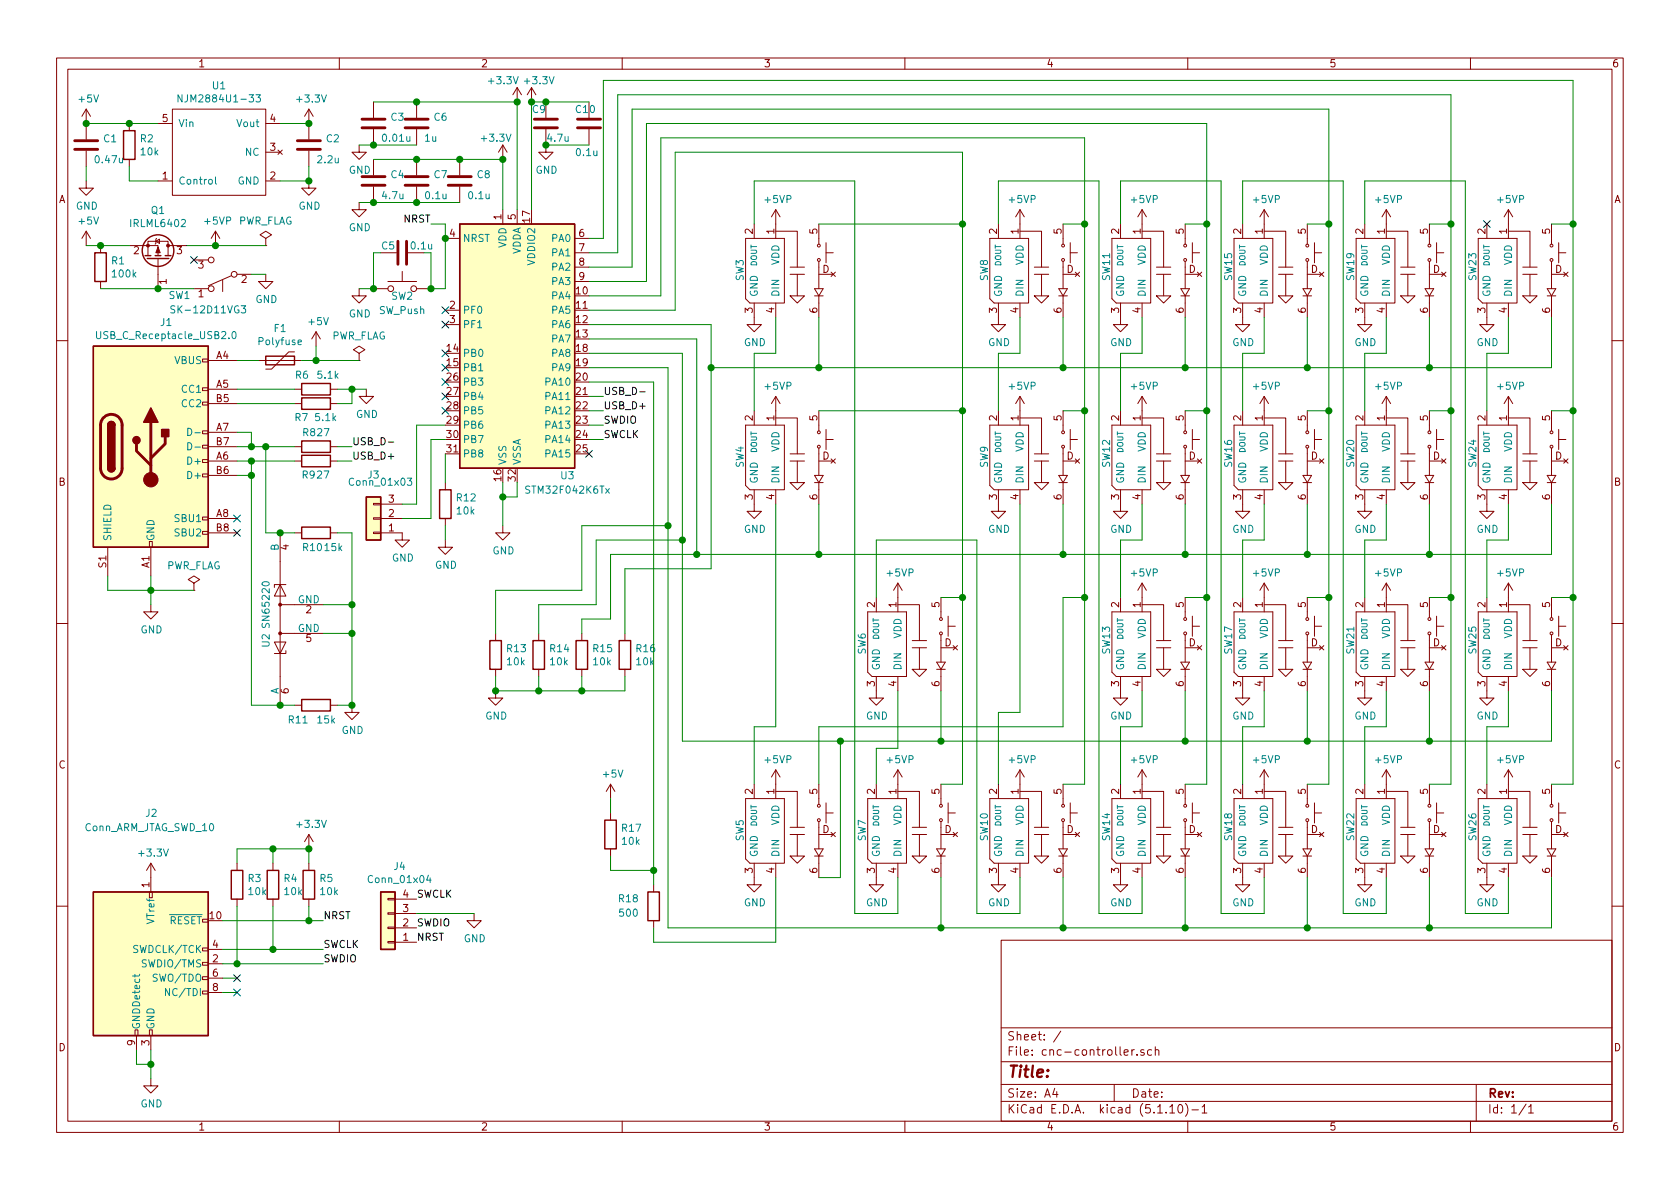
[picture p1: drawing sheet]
<svg xmlns="http://www.w3.org/2000/svg" width="297mm" height="210mm" viewBox="0 0 297 210" stroke-linecap="round" stroke-linejoin="round" font-family="sans-serif">
<defs><g id="words">
<text font-size="2.8" fill="#840000" x="178" y="190.5">Title:</text>
<g font-size="2.1" fill="#840000">
<text x="178" y="184">Sheet: /</text>
<text x="178" y="186.7">File: cnc-controller.sch</text>
<text x="178" y="196.9">KiCad E.D.A. kicad (5.1.10)-1</text>
<text x="178" y="194.1">Size: A4</text>
<text x="200" y="194.1">Date:</text>
<text x="263" y="194.1">Rev:</text>
<text x="263" y="196.9">Id: 1/1</text>
</g>
<g font-size="1.8" fill="#840000">
<text x="35" y="11.9">1</text>
<text x="85" y="11.9">2</text>
<text x="135" y="11.9">3</text>
<text x="185" y="11.9">4</text>
<text x="235" y="11.9">5</text>
<text x="285" y="11.9">6</text>
<text x="28.7" y="21.6">5</text>
<text x="47.8" y="21.6">4</text>
<text x="47.8" y="26.7">3</text>
<text x="10.4" y="35.9">A</text>
<text x="28.7" y="31.7">1</text>
<text x="47.8" y="31.7">2</text>
<text x="285.4" y="35.9">A</text>
<text x="79.5" y="41.9">4</text>
<text x="88.6" y="38.8" transform="rotate(-90 88.6 38.8)">1</text>
<text x="91.2" y="38.8" transform="rotate(-90 91.2 38.8)">5</text>
<text x="93.7" y="39.3" transform="rotate(-90 93.7 39.3)">17</text>
<text x="102.4" y="41.9">6</text>
<text x="133.1" y="41.4" transform="rotate(-90 133.1 41.4)">2</text>
<text x="136.9" y="41.4" transform="rotate(-90 136.9 41.4)">1</text>
<text x="144.5" y="41.4" transform="rotate(-90 144.5 41.4)">5</text>
<text x="176.3" y="41.4" transform="rotate(-90 176.3 41.4)">2</text>
<text x="180.1" y="41.4" transform="rotate(-90 180.1 41.4)">1</text>
<text x="187.7" y="41.4" transform="rotate(-90 187.7 41.4)">5</text>
<text x="197.9" y="41.4" transform="rotate(-90 197.9 41.4)">2</text>
<text x="201.7" y="41.4" transform="rotate(-90 201.7 41.4)">1</text>
<text x="209.3" y="41.4" transform="rotate(-90 209.3 41.4)">5</text>
<text x="219.5" y="41.4" transform="rotate(-90 219.5 41.4)">2</text>
<text x="223.3" y="41.4" transform="rotate(-90 223.3 41.4)">1</text>
<text x="230.9" y="41.4" transform="rotate(-90 230.9 41.4)">5</text>
<text x="241" y="41.4" transform="rotate(-90 241 41.4)">2</text>
<text x="244.9" y="41.4" transform="rotate(-90 244.9 41.4)">1</text>
<text x="252.5" y="41.4" transform="rotate(-90 252.5 41.4)">5</text>
<text x="262.6" y="41.4" transform="rotate(-90 262.6 41.4)">2</text>
<text x="266.4" y="41.4" transform="rotate(-90 266.4 41.4)">1</text>
<text x="274.1" y="41.4" transform="rotate(-90 274.1 41.4)">5</text>
<text x="23.6" y="45">2</text>
<text x="31.3" y="45">3</text>
<text x="35.1" y="47.5">3</text>
<text x="102.4" y="44.4">7</text>
<text x="102.4" y="47">8</text>
<text x="29.5" y="50.3" transform="rotate(-90 29.5 50.3)">1</text>
<text x="35.1" y="52.6">1</text>
<text x="42.7" y="50">2</text>
<text x="101.9" y="52.1">10</text>
<text x="102.4" y="49.5">9</text>
<text x="145.4" y="48.3">D</text>
<text x="188.6" y="48.3">D</text>
<text x="210.2" y="48.3">D</text>
<text x="231.8" y="48.3">D</text>
<text x="253.4" y="48.3">D</text>
<text x="275" y="48.3">D</text>
<text x="79.5" y="54.6">2</text>
<text x="79.5" y="57.1">3</text>
<text x="101.9" y="54.6">11</text>
<text x="101.9" y="57.1">12</text>
<text x="101.9" y="59.7">13</text>
<text x="133.1" y="55.3" transform="rotate(-90 133.1 55.3)">3</text>
<text x="136.9" y="55.3" transform="rotate(-90 136.9 55.3)">4</text>
<text x="144.5" y="55.3" transform="rotate(-90 144.5 55.3)">6</text>
<text x="176.3" y="55.3" transform="rotate(-90 176.3 55.3)">3</text>
<text x="180.1" y="55.3" transform="rotate(-90 180.1 55.3)">4</text>
<text x="187.7" y="55.3" transform="rotate(-90 187.7 55.3)">6</text>
<text x="197.9" y="55.3" transform="rotate(-90 197.9 55.3)">3</text>
<text x="201.7" y="55.3" transform="rotate(-90 201.7 55.3)">4</text>
<text x="209.3" y="55.3" transform="rotate(-90 209.3 55.3)">6</text>
<text x="219.5" y="55.3" transform="rotate(-90 219.5 55.3)">3</text>
<text x="223.3" y="55.3" transform="rotate(-90 223.3 55.3)">4</text>
<text x="230.9" y="55.3" transform="rotate(-90 230.9 55.3)">6</text>
<text x="241" y="55.3" transform="rotate(-90 241 55.3)">3</text>
<text x="244.9" y="55.3" transform="rotate(-90 244.9 55.3)">4</text>
<text x="252.5" y="55.3" transform="rotate(-90 252.5 55.3)">6</text>
<text x="262.6" y="55.3" transform="rotate(-90 262.6 55.3)">3</text>
<text x="266.4" y="55.3" transform="rotate(-90 266.4 55.3)">4</text>
<text x="274.1" y="55.3" transform="rotate(-90 274.1 55.3)">6</text>
<text x="38.3" y="63.5">A4</text>
<text x="79" y="62.2">14</text>
<text x="79" y="64.8">15</text>
<text x="101.9" y="62.2">18</text>
<text x="101.9" y="64.8">19</text>
<text x="38.3" y="68.6">A5</text>
<text x="38.3" y="71.1">B5</text>
<text x="79" y="67.3">26</text>
<text x="79" y="69.8">27</text>
<text x="101.9" y="67.3">20</text>
<text x="101.9" y="69.8">21</text>
<text x="38.3" y="76.2">A7</text>
<text x="79" y="72.4">28</text>
<text x="79" y="74.9">29</text>
<text x="79" y="77.5">30</text>
<text x="101.9" y="72.4">22</text>
<text x="101.9" y="74.9">23</text>
<text x="101.9" y="77.5">24</text>
<text x="133.1" y="74.4" transform="rotate(-90 133.1 74.4)">2</text>
<text x="136.9" y="74.4" transform="rotate(-90 136.9 74.4)">1</text>
<text x="144.5" y="74.4" transform="rotate(-90 144.5 74.4)">5</text>
<text x="176.3" y="74.4" transform="rotate(-90 176.3 74.4)">2</text>
<text x="180.1" y="74.4" transform="rotate(-90 180.1 74.4)">1</text>
<text x="187.7" y="74.4" transform="rotate(-90 187.7 74.4)">5</text>
<text x="197.9" y="74.4" transform="rotate(-90 197.9 74.4)">2</text>
<text x="201.7" y="74.4" transform="rotate(-90 201.7 74.4)">1</text>
<text x="209.3" y="74.4" transform="rotate(-90 209.3 74.4)">5</text>
<text x="219.5" y="74.4" transform="rotate(-90 219.5 74.4)">2</text>
<text x="223.3" y="74.4" transform="rotate(-90 223.3 74.4)">1</text>
<text x="230.9" y="74.4" transform="rotate(-90 230.9 74.4)">5</text>
<text x="241" y="74.4" transform="rotate(-90 241 74.4)">2</text>
<text x="244.9" y="74.4" transform="rotate(-90 244.9 74.4)">1</text>
<text x="252.5" y="74.4" transform="rotate(-90 252.5 74.4)">5</text>
<text x="262.6" y="74.4" transform="rotate(-90 262.6 74.4)">2</text>
<text x="266.4" y="74.4" transform="rotate(-90 266.4 74.4)">1</text>
<text x="274.1" y="74.4" transform="rotate(-90 274.1 74.4)">5</text>
<text x="38.3" y="81.3">A6</text>
<text x="38.3" y="83.8">B6</text>
<text x="38.3" y="78.7">B7</text>
<text x="79" y="80">31</text>
<text x="101.9" y="80">25</text>
<text x="145.4" y="81.3">D</text>
<text x="188.6" y="81.3">D</text>
<text x="210.2" y="81.3">D</text>
<text x="231.8" y="81.3">D</text>
<text x="253.4" y="81.3">D</text>
<text x="275" y="81.3">D</text>
<text x="10.4" y="85.9">B</text>
<text x="68.7" y="88.9">3</text>
<text x="88.6" y="85" transform="rotate(-90 88.6 85)">16</text>
<text x="91.2" y="85" transform="rotate(-90 91.2 85)">32</text>
<text x="133.1" y="88.4" transform="rotate(-90 133.1 88.4)">3</text>
<text x="136.9" y="88.4" transform="rotate(-90 136.9 88.4)">4</text>
<text x="144.5" y="88.4" transform="rotate(-90 144.5 88.4)">6</text>
<text x="176.3" y="88.4" transform="rotate(-90 176.3 88.4)">3</text>
<text x="180.1" y="88.4" transform="rotate(-90 180.1 88.4)">4</text>
<text x="187.7" y="88.4" transform="rotate(-90 187.7 88.4)">6</text>
<text x="197.9" y="88.4" transform="rotate(-90 197.9 88.4)">3</text>
<text x="201.7" y="88.4" transform="rotate(-90 201.7 88.4)">4</text>
<text x="209.3" y="88.4" transform="rotate(-90 209.3 88.4)">6</text>
<text x="219.5" y="88.4" transform="rotate(-90 219.5 88.4)">3</text>
<text x="223.3" y="88.4" transform="rotate(-90 223.3 88.4)">4</text>
<text x="230.9" y="88.4" transform="rotate(-90 230.9 88.4)">6</text>
<text x="241" y="88.4" transform="rotate(-90 241 88.4)">3</text>
<text x="244.9" y="88.4" transform="rotate(-90 244.9 88.4)">4</text>
<text x="252.5" y="88.4" transform="rotate(-90 252.5 88.4)">6</text>
<text x="262.6" y="88.4" transform="rotate(-90 262.6 88.4)">3</text>
<text x="266.4" y="88.4" transform="rotate(-90 266.4 88.4)">4</text>
<text x="274.1" y="88.4" transform="rotate(-90 274.1 88.4)">6</text>
<text x="285.4" y="85.9">B</text>
<text x="38.3" y="91.4">A8</text>
<text x="38.3" y="94">B8</text>
<text x="68.7" y="94">1</text>
<text x="68.7" y="91.4">2</text>
<text x="18.8" y="100.4" transform="rotate(-90 18.8 100.4)">S1</text>
<text x="26.4" y="100.4" transform="rotate(-90 26.4 100.4)">A1</text>
<text x="51.1" y="97.3" transform="rotate(-90 51.1 97.3)">4</text>
<text x="154.7" y="107.4" transform="rotate(-90 154.7 107.4)">2</text>
<text x="158.5" y="107.4" transform="rotate(-90 158.5 107.4)">1</text>
<text x="166.1" y="107.4" transform="rotate(-90 166.1 107.4)">5</text>
<text x="197.9" y="107.4" transform="rotate(-90 197.9 107.4)">2</text>
<text x="201.7" y="107.4" transform="rotate(-90 201.7 107.4)">1</text>
<text x="209.3" y="107.4" transform="rotate(-90 209.3 107.4)">5</text>
<text x="219.5" y="107.4" transform="rotate(-90 219.5 107.4)">2</text>
<text x="223.3" y="107.4" transform="rotate(-90 223.3 107.4)">1</text>
<text x="230.9" y="107.4" transform="rotate(-90 230.9 107.4)">5</text>
<text x="241" y="107.4" transform="rotate(-90 241 107.4)">2</text>
<text x="244.9" y="107.4" transform="rotate(-90 244.9 107.4)">1</text>
<text x="252.5" y="107.4" transform="rotate(-90 252.5 107.4)">5</text>
<text x="262.6" y="107.4" transform="rotate(-90 262.6 107.4)">2</text>
<text x="266.4" y="107.4" transform="rotate(-90 266.4 107.4)">1</text>
<text x="274.1" y="107.4" transform="rotate(-90 274.1 107.4)">5</text>
<text x="54.1" y="108.5">2</text>
<text x="54.1" y="113.5">5</text>
<text x="167" y="114.3">D</text>
<text x="210.2" y="114.3">D</text>
<text x="231.8" y="114.3">D</text>
<text x="253.4" y="114.3">D</text>
<text x="275" y="114.3">D</text>
<text x="51.1" y="122.7" transform="rotate(-90 51.1 122.7)">6</text>
<text x="154.7" y="121.4" transform="rotate(-90 154.7 121.4)">3</text>
<text x="158.5" y="121.4" transform="rotate(-90 158.5 121.4)">4</text>
<text x="166.1" y="121.4" transform="rotate(-90 166.1 121.4)">6</text>
<text x="197.9" y="121.4" transform="rotate(-90 197.9 121.4)">3</text>
<text x="201.7" y="121.4" transform="rotate(-90 201.7 121.4)">4</text>
<text x="209.3" y="121.4" transform="rotate(-90 209.3 121.4)">6</text>
<text x="219.5" y="121.4" transform="rotate(-90 219.5 121.4)">3</text>
<text x="223.3" y="121.4" transform="rotate(-90 223.3 121.4)">4</text>
<text x="230.9" y="121.4" transform="rotate(-90 230.9 121.4)">6</text>
<text x="241" y="121.4" transform="rotate(-90 241 121.4)">3</text>
<text x="244.9" y="121.4" transform="rotate(-90 244.9 121.4)">4</text>
<text x="252.5" y="121.4" transform="rotate(-90 252.5 121.4)">6</text>
<text x="262.6" y="121.4" transform="rotate(-90 262.6 121.4)">3</text>
<text x="266.4" y="121.4" transform="rotate(-90 266.4 121.4)">4</text>
<text x="274.1" y="121.4" transform="rotate(-90 274.1 121.4)">6</text>
<text x="10.4" y="135.9">C</text>
<text x="285.4" y="135.9">C</text>
<text x="133.1" y="140.4" transform="rotate(-90 133.1 140.4)">2</text>
<text x="136.9" y="140.4" transform="rotate(-90 136.9 140.4)">1</text>
<text x="144.5" y="140.4" transform="rotate(-90 144.5 140.4)">5</text>
<text x="154.7" y="140.4" transform="rotate(-90 154.7 140.4)">2</text>
<text x="158.5" y="140.4" transform="rotate(-90 158.5 140.4)">1</text>
<text x="166.1" y="140.4" transform="rotate(-90 166.1 140.4)">5</text>
<text x="176.3" y="140.4" transform="rotate(-90 176.3 140.4)">2</text>
<text x="180.1" y="140.4" transform="rotate(-90 180.1 140.4)">1</text>
<text x="187.7" y="140.4" transform="rotate(-90 187.7 140.4)">5</text>
<text x="197.9" y="140.4" transform="rotate(-90 197.9 140.4)">2</text>
<text x="201.7" y="140.4" transform="rotate(-90 201.7 140.4)">1</text>
<text x="209.3" y="140.4" transform="rotate(-90 209.3 140.4)">5</text>
<text x="219.5" y="140.4" transform="rotate(-90 219.5 140.4)">2</text>
<text x="223.3" y="140.4" transform="rotate(-90 223.3 140.4)">1</text>
<text x="230.9" y="140.4" transform="rotate(-90 230.9 140.4)">5</text>
<text x="241" y="140.4" transform="rotate(-90 241 140.4)">2</text>
<text x="244.9" y="140.4" transform="rotate(-90 244.9 140.4)">1</text>
<text x="252.5" y="140.4" transform="rotate(-90 252.5 140.4)">5</text>
<text x="262.6" y="140.4" transform="rotate(-90 262.6 140.4)">2</text>
<text x="266.4" y="140.4" transform="rotate(-90 266.4 140.4)">1</text>
<text x="274.1" y="140.4" transform="rotate(-90 274.1 140.4)">5</text>
<text x="145.4" y="147.3">D</text>
<text x="167" y="147.3">D</text>
<text x="188.6" y="147.3">D</text>
<text x="210.2" y="147.3">D</text>
<text x="231.8" y="147.3">D</text>
<text x="253.4" y="147.3">D</text>
<text x="275" y="147.3">D</text>
<text x="133.1" y="154.4" transform="rotate(-90 133.1 154.4)">3</text>
<text x="136.9" y="154.4" transform="rotate(-90 136.9 154.4)">4</text>
<text x="144.5" y="154.4" transform="rotate(-90 144.5 154.4)">6</text>
<text x="154.7" y="154.4" transform="rotate(-90 154.7 154.4)">3</text>
<text x="158.5" y="154.4" transform="rotate(-90 158.5 154.4)">4</text>
<text x="166.1" y="154.4" transform="rotate(-90 166.1 154.4)">6</text>
<text x="176.3" y="154.4" transform="rotate(-90 176.3 154.4)">3</text>
<text x="180.1" y="154.4" transform="rotate(-90 180.1 154.4)">4</text>
<text x="187.7" y="154.4" transform="rotate(-90 187.7 154.4)">6</text>
<text x="197.9" y="154.4" transform="rotate(-90 197.9 154.4)">3</text>
<text x="201.7" y="154.4" transform="rotate(-90 201.7 154.4)">4</text>
<text x="209.3" y="154.4" transform="rotate(-90 209.3 154.4)">6</text>
<text x="219.5" y="154.4" transform="rotate(-90 219.5 154.4)">3</text>
<text x="223.3" y="154.4" transform="rotate(-90 223.3 154.4)">4</text>
<text x="230.9" y="154.4" transform="rotate(-90 230.9 154.4)">6</text>
<text x="241" y="154.4" transform="rotate(-90 241 154.4)">3</text>
<text x="244.9" y="154.4" transform="rotate(-90 244.9 154.4)">4</text>
<text x="252.5" y="154.4" transform="rotate(-90 252.5 154.4)">6</text>
<text x="262.6" y="154.4" transform="rotate(-90 262.6 154.4)">3</text>
<text x="266.4" y="154.4" transform="rotate(-90 266.4 154.4)">4</text>
<text x="274.1" y="154.4" transform="rotate(-90 274.1 154.4)">6</text>
<text x="26.4" y="156.9" transform="rotate(-90 26.4 156.9)">1</text>
<text x="71.3" y="161.3">3</text>
<text x="71.3" y="158.7">4</text>
<text x="37.1" y="162.6">10</text>
<text x="37.6" y="167.6">4</text>
<text x="71.3" y="166.4">1</text>
<text x="71.3" y="163.8">2</text>
<text x="37.6" y="170.2">2</text>
<text x="37.6" y="172.7">6</text>
<text x="37.6" y="175.3">8</text>
<text x="10.4" y="185.9">D</text>
<text x="23.9" y="184.9" transform="rotate(-90 23.9 184.9)">9</text>
<text x="26.4" y="184.9" transform="rotate(-90 26.4 184.9)">3</text>
<text x="285.4" y="185.9">D</text>
<text x="35" y="199.9">1</text>
<text x="85" y="199.9">2</text>
<text x="135" y="199.9">3</text>
<text x="185" y="199.9">4</text>
<text x="235" y="199.9">5</text>
<text x="285" y="199.9">6</text>
</g>
<g font-size="1.8" fill="#008484">
<text x="37.6" y="15.8">U1</text>
<text x="86.6" y="14.9">+3.3V</text>
<text x="92.9" y="14.9">+3.3V</text>
<text x="14" y="18.1">+5V</text>
<text x="31.5" y="22.5">Vin</text>
<text x="32.5" y="18.1">NJM2884U1-33</text>
<text x="42" y="22.5">Vout</text>
<text x="52.7" y="18.1">+3.3V</text>
<text x="69.2" y="21.4">C3</text>
<text x="76.8" y="21.4">C6</text>
<text x="94.2" y="20">C9</text>
<text x="101.9" y="20">C10</text>
<text x="17" y="28.9">0.47u</text>
<text x="18.4" y="25.2">C1</text>
<text x="24.8" y="25.2">R2</text>
<text x="25" y="27.5">10k</text>
<text x="43.4" y="27.6">NC</text>
<text x="56.3" y="28.9">2.2u</text>
<text x="57.7" y="25.2">C2</text>
<text x="67.8" y="25.1">0.01u</text>
<text x="75.2" y="25.1">1u</text>
<text x="85.3" y="25.1">+3.3V</text>
<text x="96.9" y="25.1">4.7u</text>
<text x="102" y="27.6">0.1u</text>
<text x="31.5" y="32.6">Control</text>
<text x="42" y="32.6">GND</text>
<text x="61.7" y="30.7">GND</text>
<text x="67.7" y="35.2">4.7u</text>
<text x="69.2" y="31.5">C4</text>
<text x="75.3" y="35.2">0.1u</text>
<text x="76.8" y="31.5">C7</text>
<text x="83" y="35.2">0.1u</text>
<text x="84.4" y="31.5">C8</text>
<text x="94.7" y="30.7">GND</text>
<text x="135.4" y="35.9">+5VP</text>
<text x="178.5" y="35.9">+5VP</text>
<text x="200.1" y="35.9">+5VP</text>
<text x="221.7" y="35.9">+5VP</text>
<text x="243.3" y="35.9">+5VP</text>
<text x="264.9" y="35.9">+5VP</text>
<text x="13.4" y="37.1">GND</text>
<text x="14" y="39.7">+5V</text>
<text x="23.3" y="40.2">IRLML6402</text>
<text x="26.8" y="37.8">Q1</text>
<text x="36.3" y="39.7">+5VP</text>
<text x="42" y="39.7">PWR_FLAG</text>
<text x="52.8" y="37.1">GND</text>
<text x="61.7" y="40.9">GND</text>
<text x="19.8" y="46.8">R1</text>
<text x="67.5" y="44.1">C5</text>
<text x="81.8" y="42.8">NRST</text>
<text x="89.5" y="43.9" transform="rotate(-90 89.5 43.9)">VDD</text>
<text x="92.1" y="45.1" transform="rotate(-90 92.1 45.1)">VDDA</text>
<text x="94.6" y="46.7" transform="rotate(-90 94.6 46.7)">VDDIO2</text>
<text x="97.7" y="42.8">PA0</text>
<text x="97.7" y="45.3">PA1</text>
<text x="97.7" y="47.9">PA2</text>
<text x="137.8" y="46.9" transform="rotate(-90 137.8 46.9)">VDD</text>
<text x="181" y="46.9" transform="rotate(-90 181 46.9)">VDD</text>
<text x="202.6" y="46.9" transform="rotate(-90 202.6 46.9)">VDD</text>
<text x="224.2" y="46.9" transform="rotate(-90 224.2 46.9)">VDD</text>
<text x="245.7" y="46.9" transform="rotate(-90 245.7 46.9)">VDD</text>
<text x="267.3" y="46.9" transform="rotate(-90 267.3 46.9)">VDD</text>
<text x="20" y="49.1">100k</text>
<text x="29.8" y="52.9">SW1</text>
<text x="45.2" y="53.6">GND</text>
<text x="69.2" y="53">SW2</text>
<text x="97.7" y="53">PA4</text>
<text x="97.7" y="50.4">PA3</text>
<text x="131.5" y="49.7" transform="rotate(-90 131.5 49.7)">SW3</text>
<text x="134" y="52.6" transform="rotate(-90 134 52.6)">GND</text>
<text x="137.8" y="52.6" transform="rotate(-90 137.8 52.6)">DIN</text>
<text x="174.7" y="49.7" transform="rotate(-90 174.7 49.7)">SW8</text>
<text x="177.2" y="52.6" transform="rotate(-90 177.2 52.6)">GND</text>
<text x="181" y="52.6" transform="rotate(-90 181 52.6)">DIN</text>
<text x="196.3" y="49.6" transform="rotate(-90 196.3 49.6)">SW11</text>
<text x="198.8" y="52.6" transform="rotate(-90 198.8 52.6)">GND</text>
<text x="202.6" y="52.6" transform="rotate(-90 202.6 52.6)">DIN</text>
<text x="217.9" y="49.6" transform="rotate(-90 217.9 49.6)">SW15</text>
<text x="220.3" y="52.6" transform="rotate(-90 220.3 52.6)">GND</text>
<text x="224.2" y="52.6" transform="rotate(-90 224.2 52.6)">DIN</text>
<text x="239.4" y="49.6" transform="rotate(-90 239.4 49.6)">SW19</text>
<text x="241.9" y="52.6" transform="rotate(-90 241.9 52.6)">GND</text>
<text x="245.7" y="52.6" transform="rotate(-90 245.7 52.6)">DIN</text>
<text x="261" y="49.6" transform="rotate(-90 261 49.6)">SW23</text>
<text x="263.5" y="52.6" transform="rotate(-90 263.5 52.6)">GND</text>
<text x="267.3" y="52.6" transform="rotate(-90 267.3 52.6)">DIN</text>
<text x="17.7" y="60">USB_C_Receptacle_USB2.0</text>
<text x="28.4" y="57.7">J1</text>
<text x="30.9" y="55.4">SK-12D11VG3</text>
<text x="48.5" y="58.7">F1</text>
<text x="54.7" y="57.5">+5V</text>
<text x="61.7" y="56.1">GND</text>
<text x="67.1" y="55.5">SW_Push</text>
<text x="81.8" y="55.5">PF0</text>
<text x="81.8" y="58">PF1</text>
<text x="97.7" y="55.5">PA5</text>
<text x="97.7" y="58">PA6</text>
<text x="30.9" y="64.4">VBUS</text>
<text x="45.8" y="61">Polyfuse</text>
<text x="58.5" y="60">PWR_FLAG</text>
<text x="81.8" y="63.1">PB0</text>
<text x="81.8" y="65.7">PB1</text>
<text x="97.7" y="60.6">PA7</text>
<text x="97.7" y="63.1">PA8</text>
<text x="97.7" y="65.7">PA9</text>
<text x="131.5" y="61.2">GND</text>
<text x="174.7" y="61.2">GND</text>
<text x="196.3" y="61.2">GND</text>
<text x="217.9" y="61.2">GND</text>
<text x="239.5" y="61.2">GND</text>
<text x="261.1" y="61.2">GND</text>
<text x="32.3" y="69.5">CC1</text>
<text x="52.3" y="67">R6</text>
<text x="56.3" y="67">5.1k</text>
<text x="81.8" y="68.2">PB3</text>
<text x="81.8" y="70.7">PB4</text>
<text x="96.7" y="68.2">PA10</text>
<text x="96.7" y="70.7">PA11</text>
<text x="135.4" y="68.9">+5VP</text>
<text x="178.5" y="68.9">+5VP</text>
<text x="200.1" y="68.9">+5VP</text>
<text x="221.7" y="68.9">+5VP</text>
<text x="243.3" y="68.9">+5VP</text>
<text x="264.9" y="68.9">+5VP</text>
<text x="32.3" y="72">CC2</text>
<text x="52.2" y="74.5">R7</text>
<text x="53.5" y="77.1">R8</text>
<text x="55.9" y="74.5">5.1k</text>
<text x="56.2" y="77.1">27</text>
<text x="62.9" y="73.9">GND</text>
<text x="81.8" y="73.3">PB5</text>
<text x="81.8" y="75.8">PB6</text>
<text x="96.7" y="73.3">PA12</text>
<text x="96.7" y="75.8">PA13</text>
<text x="33.5" y="82.2">D+</text>
<text x="81.8" y="78.4">PB7</text>
<text x="81.8" y="80.9">PB8</text>
<text x="89.5" y="82.3" transform="rotate(-90 89.5 82.3)">VSS</text>
<text x="92.1" y="82.3" transform="rotate(-90 92.1 82.3)">VSSA</text>
<text x="96.7" y="78.4">PA14</text>
<text x="96.7" y="80.9">PA15</text>
<text x="131.5" y="82.7" transform="rotate(-90 131.5 82.7)">SW4</text>
<text x="137.8" y="79.9" transform="rotate(-90 137.8 79.9)">VDD</text>
<text x="174.7" y="82.7" transform="rotate(-90 174.7 82.7)">SW9</text>
<text x="181" y="79.9" transform="rotate(-90 181 79.9)">VDD</text>
<text x="196.3" y="82.6" transform="rotate(-90 196.3 82.6)">SW12</text>
<text x="202.6" y="79.9" transform="rotate(-90 202.6 79.9)">VDD</text>
<text x="217.9" y="82.6" transform="rotate(-90 217.9 82.6)">SW16</text>
<text x="224.2" y="79.9" transform="rotate(-90 224.2 79.9)">VDD</text>
<text x="239.4" y="82.6" transform="rotate(-90 239.4 82.6)">SW20</text>
<text x="245.7" y="79.9" transform="rotate(-90 245.7 79.9)">VDD</text>
<text x="261" y="82.6" transform="rotate(-90 261 82.6)">SW24</text>
<text x="267.3" y="79.9" transform="rotate(-90 267.3 79.9)">VDD</text>
<text x="33.5" y="84.7">D+</text>
<text x="53.4" y="84.6">R9</text>
<text x="56.2" y="84.6">27</text>
<text x="62.1" y="85.9">Conn_01x03</text>
<text x="65.1" y="84.6">J3</text>
<text x="80.8" y="88.7">R12</text>
<text x="93.3" y="87.3">STM32F042K6Tx</text>
<text x="99.2" y="84.8">U3</text>
<text x="134" y="85.6" transform="rotate(-90 134 85.6)">GND</text>
<text x="137.8" y="85.6" transform="rotate(-90 137.8 85.6)">DIN</text>
<text x="177.2" y="85.6" transform="rotate(-90 177.2 85.6)">GND</text>
<text x="181" y="85.6" transform="rotate(-90 181 85.6)">DIN</text>
<text x="198.8" y="85.6" transform="rotate(-90 198.8 85.6)">GND</text>
<text x="202.6" y="85.6" transform="rotate(-90 202.6 85.6)">DIN</text>
<text x="220.3" y="85.6" transform="rotate(-90 220.3 85.6)">GND</text>
<text x="224.2" y="85.6" transform="rotate(-90 224.2 85.6)">DIN</text>
<text x="241.9" y="85.6" transform="rotate(-90 241.9 85.6)">GND</text>
<text x="245.7" y="85.6" transform="rotate(-90 245.7 85.6)">DIN</text>
<text x="263.5" y="85.6" transform="rotate(-90 263.5 85.6)">GND</text>
<text x="267.3" y="85.6" transform="rotate(-90 267.3 85.6)">DIN</text>
<text x="19.7" y="95.8" transform="rotate(-90 19.7 95.8)">SHIELD</text>
<text x="27.3" y="95.8" transform="rotate(-90 27.3 95.8)">GND</text>
<text x="31.1" y="92.3">SBU1</text>
<text x="31.1" y="94.9">SBU2</text>
<text x="80.8" y="91">10k</text>
<text x="131.5" y="94.2">GND</text>
<text x="174.7" y="94.2">GND</text>
<text x="196.3" y="94.2">GND</text>
<text x="217.9" y="94.2">GND</text>
<text x="239.5" y="94.2">GND</text>
<text x="261.1" y="94.2">GND</text>
<text x="29.3" y="100.7">PWR_FLAG</text>
<text x="49.3" y="97.4" transform="rotate(-90 49.3 97.4)">B</text>
<text x="53.6" y="97.5">R10</text>
<text x="57.5" y="97.5">15k</text>
<text x="69.3" y="99.3">GND</text>
<text x="76.9" y="100.6">GND</text>
<text x="87.1" y="98">GND</text>
<text x="156.9" y="101.9">+5VP</text>
<text x="200.1" y="101.9">+5VP</text>
<text x="221.7" y="101.9">+5VP</text>
<text x="243.3" y="101.9">+5VP</text>
<text x="264.9" y="101.9">+5VP</text>
<text x="52.7" y="106.7">GND</text>
<text x="24.8" y="112">GND</text>
<text x="47.7" y="110.6" transform="rotate(-90 47.7 110.6)">SN65220</text>
<text x="52.7" y="111.8">GND</text>
<text x="159.4" y="112.9" transform="rotate(-90 159.4 112.9)">VDD</text>
<text x="202.6" y="112.9" transform="rotate(-90 202.6 112.9)">VDD</text>
<text x="224.2" y="112.9" transform="rotate(-90 224.2 112.9)">VDD</text>
<text x="245.7" y="112.9" transform="rotate(-90 245.7 112.9)">VDD</text>
<text x="267.3" y="112.9" transform="rotate(-90 267.3 112.9)">VDD</text>
<text x="47.7" y="114.4" transform="rotate(-90 47.7 114.4)">U2</text>
<text x="89.7" y="115.3">R13</text>
<text x="89.7" y="117.6">10k</text>
<text x="97.3" y="115.3">R14</text>
<text x="97.4" y="117.6">10k</text>
<text x="104.9" y="115.3">R15</text>
<text x="105" y="117.6">10k</text>
<text x="112.5" y="115.3">R16</text>
<text x="112.6" y="117.6">10k</text>
<text x="153.1" y="115.7" transform="rotate(-90 153.1 115.7)">SW6</text>
<text x="155.6" y="118.6" transform="rotate(-90 155.6 118.6)">GND</text>
<text x="159.4" y="118.6" transform="rotate(-90 159.4 118.6)">DIN</text>
<text x="196.3" y="115.6" transform="rotate(-90 196.3 115.6)">SW13</text>
<text x="198.8" y="118.6" transform="rotate(-90 198.8 118.6)">GND</text>
<text x="202.6" y="118.6" transform="rotate(-90 202.6 118.6)">DIN</text>
<text x="217.9" y="115.6" transform="rotate(-90 217.9 115.6)">SW17</text>
<text x="220.3" y="118.6" transform="rotate(-90 220.3 118.6)">GND</text>
<text x="224.2" y="118.6" transform="rotate(-90 224.2 118.6)">DIN</text>
<text x="239.4" y="115.6" transform="rotate(-90 239.4 115.6)">SW21</text>
<text x="241.9" y="118.6" transform="rotate(-90 241.9 118.6)">GND</text>
<text x="245.7" y="118.6" transform="rotate(-90 245.7 118.6)">DIN</text>
<text x="261" y="115.6" transform="rotate(-90 261 115.6)">SW25</text>
<text x="263.5" y="118.6" transform="rotate(-90 263.5 118.6)">GND</text>
<text x="267.3" y="118.6" transform="rotate(-90 267.3 118.6)">DIN</text>
<text x="49.3" y="122.8" transform="rotate(-90 49.3 122.8)">A</text>
<text x="51.1" y="127.9">R11</text>
<text x="56.2" y="127.9">15k</text>
<text x="60.4" y="129.8">GND</text>
<text x="85.8" y="127.2">GND</text>
<text x="153.1" y="127.2">GND</text>
<text x="196.3" y="127.2">GND</text>
<text x="217.9" y="127.2">GND</text>
<text x="239.5" y="127.2">GND</text>
<text x="261.1" y="127.2">GND</text>
<text x="106.7" y="137.5">+5V</text>
<text x="135.4" y="135">+5VP</text>
<text x="156.9" y="135">+5VP</text>
<text x="178.5" y="135">+5VP</text>
<text x="200.1" y="135">+5VP</text>
<text x="221.7" y="135">+5VP</text>
<text x="243.3" y="135">+5VP</text>
<text x="264.9" y="135">+5VP</text>
<text x="14.9" y="147">Conn_ARM_JTAG_SWD_10</text>
<text x="25.8" y="144.4">J2</text>
<text x="52.7" y="146.4">+3.3V</text>
<text x="110" y="147.1">R17</text>
<text x="110.1" y="149.4">10k</text>
<text x="131.5" y="148.7" transform="rotate(-90 131.5 148.7)">SW5</text>
<text x="137.8" y="146" transform="rotate(-90 137.8 146)">VDD</text>
<text x="153.1" y="148.7" transform="rotate(-90 153.1 148.7)">SW7</text>
<text x="159.4" y="146" transform="rotate(-90 159.4 146)">VDD</text>
<text x="174.7" y="148.6" transform="rotate(-90 174.7 148.6)">SW10</text>
<text x="181" y="146" transform="rotate(-90 181 146)">VDD</text>
<text x="196.3" y="148.6" transform="rotate(-90 196.3 148.6)">SW14</text>
<text x="202.6" y="146" transform="rotate(-90 202.6 146)">VDD</text>
<text x="217.9" y="148.6" transform="rotate(-90 217.9 148.6)">SW18</text>
<text x="224.2" y="146" transform="rotate(-90 224.2 146)">VDD</text>
<text x="239.4" y="148.6" transform="rotate(-90 239.4 148.6)">SW22</text>
<text x="245.7" y="146" transform="rotate(-90 245.7 146)">VDD</text>
<text x="261" y="148.6" transform="rotate(-90 261 148.6)">SW26</text>
<text x="267.3" y="146" transform="rotate(-90 267.3 146)">VDD</text>
<text x="24.7" y="151.5">+3.3V</text>
<text x="43.9" y="156">R3</text>
<text x="50.2" y="156">R4</text>
<text x="56.6" y="156">R5</text>
<text x="69.7" y="153.8">J4</text>
<text x="134" y="151.6" transform="rotate(-90 134 151.6)">GND</text>
<text x="137.8" y="151.6" transform="rotate(-90 137.8 151.6)">DIN</text>
<text x="155.6" y="151.6" transform="rotate(-90 155.6 151.6)">GND</text>
<text x="159.4" y="151.6" transform="rotate(-90 159.4 151.6)">DIN</text>
<text x="177.2" y="151.6" transform="rotate(-90 177.2 151.6)">GND</text>
<text x="181" y="151.6" transform="rotate(-90 181 151.6)">DIN</text>
<text x="198.8" y="151.6" transform="rotate(-90 198.8 151.6)">GND</text>
<text x="202.6" y="151.6" transform="rotate(-90 202.6 151.6)">DIN</text>
<text x="220.3" y="151.6" transform="rotate(-90 220.3 151.6)">GND</text>
<text x="224.2" y="151.6" transform="rotate(-90 224.2 151.6)">DIN</text>
<text x="241.9" y="151.6" transform="rotate(-90 241.9 151.6)">GND</text>
<text x="245.7" y="151.6" transform="rotate(-90 245.7 151.6)">DIN</text>
<text x="263.5" y="151.6" transform="rotate(-90 263.5 151.6)">GND</text>
<text x="267.3" y="151.6" transform="rotate(-90 267.3 151.6)">DIN</text>
<text x="44" y="158.3">10k</text>
<text x="50.4" y="158.3">10k</text>
<text x="56.7" y="158.3">10k</text>
<text x="65.4" y="156.2">Conn_01x04</text>
<text x="109.5" y="159.6">R18</text>
<text x="131.5" y="160.3">GND</text>
<text x="153.1" y="160.3">GND</text>
<text x="174.7" y="160.3">GND</text>
<text x="196.3" y="160.3">GND</text>
<text x="217.9" y="160.3">GND</text>
<text x="239.5" y="160.3">GND</text>
<text x="261.1" y="160.3">GND</text>
<text x="27.3" y="163.3" transform="rotate(-90 27.3 163.3)">VTref</text>
<text x="29.9" y="163.4">RESET</text>
<text x="82" y="166.6">GND</text>
<text x="109.7" y="162.1">500</text>
<text x="23.9" y="168.5">SWDCLK/TCK</text>
<text x="25.6" y="171.1">SWDIO/TMS</text>
<text x="27.4" y="173.6">SWO/TDO</text>
<text x="29.9" y="176.1">NC/TDI</text>
<text x="24.8" y="182.1" transform="rotate(-90 24.8 182.1)">GNDDetect</text>
<text x="27.3" y="182.1" transform="rotate(-90 27.3 182.1)">GND</text>
<text x="24.8" y="195.8">GND</text>
</g>
<g font-size="1.8">
<text x="71.4" y="39.4">NRST</text>
<text x="106.7" y="69.8">USB_D-</text>
<text x="106.7" y="77.5">SWCLK</text>
<text x="106.7" y="74.9">SWDIO</text>
<text x="106.7" y="72.4">USB_D+</text>
<text x="62.2" y="78.7">USB_D-</text>
<text x="62.2" y="81.3">USB_D+</text>
<text x="73.7" y="158.7">SWCLK</text>
<text x="57.1" y="167.6">SWCLK</text>
<text x="57.1" y="162.6">NRST</text>
<text x="73.7" y="166.4">NRST</text>
<text x="73.7" y="163.8">SWDIO</text>
<text x="57.1" y="170.2">SWDIO</text>
</g>
<text font-size="1.8" fill="#008400" x="72.8" y="44.1">0.1u</text>
<g font-size="1.4" fill="#008484">
<text x="133.8" y="47.1" transform="rotate(-90 133.8 47.1)">DOUT</text>
<text x="177" y="47.1" transform="rotate(-90 177 47.1)">DOUT</text>
<text x="198.6" y="47.1" transform="rotate(-90 198.6 47.1)">DOUT</text>
<text x="220.2" y="47.1" transform="rotate(-90 220.2 47.1)">DOUT</text>
<text x="241.8" y="47.1" transform="rotate(-90 241.8 47.1)">DOUT</text>
<text x="263.4" y="47.1" transform="rotate(-90 263.4 47.1)">DOUT</text>
<text x="133.8" y="80.1" transform="rotate(-90 133.8 80.1)">DOUT</text>
<text x="177" y="80.1" transform="rotate(-90 177 80.1)">DOUT</text>
<text x="198.6" y="80.1" transform="rotate(-90 198.6 80.1)">DOUT</text>
<text x="220.2" y="80.1" transform="rotate(-90 220.2 80.1)">DOUT</text>
<text x="241.8" y="80.1" transform="rotate(-90 241.8 80.1)">DOUT</text>
<text x="263.4" y="80.1" transform="rotate(-90 263.4 80.1)">DOUT</text>
<text x="155.4" y="113.1" transform="rotate(-90 155.4 113.1)">DOUT</text>
<text x="198.6" y="113.1" transform="rotate(-90 198.6 113.1)">DOUT</text>
<text x="220.2" y="113.1" transform="rotate(-90 220.2 113.1)">DOUT</text>
<text x="241.8" y="113.1" transform="rotate(-90 241.8 113.1)">DOUT</text>
<text x="263.4" y="113.1" transform="rotate(-90 263.4 113.1)">DOUT</text>
<text x="133.8" y="146.1" transform="rotate(-90 133.8 146.1)">DOUT</text>
<text x="155.4" y="146.1" transform="rotate(-90 155.4 146.1)">DOUT</text>
<text x="177" y="146.1" transform="rotate(-90 177 146.1)">DOUT</text>
<text x="198.6" y="146.1" transform="rotate(-90 198.6 146.1)">DOUT</text>
<text x="220.2" y="146.1" transform="rotate(-90 220.2 146.1)">DOUT</text>
<text x="241.8" y="146.1" transform="rotate(-90 241.8 146.1)">DOUT</text>
<text x="263.4" y="146.1" transform="rotate(-90 263.4 146.1)">DOUT</text>
</g>
</g></defs>
<g fill="none" stroke="#840000" stroke-width=".18">
<path d="M10 10.3h277v189.9h-277zM12 12.2h273v186.1h-273zM15.2 19.3v5.3M15.2 19.3l-.7 1.3M15.2 19.3l.8 1.3M30.5 19.3h16.5v15.2h-16.5zM54.6 19.3v5.3M54.6 19.3l-.8 1.3M54.6 19.3l.8 1.3M60 10.3v1.9M66 18v2.8M73.7 18v2.8"/>
<path d="M91.4 15.5l-.7 1.3M91.4 15.5v2.5M91.4 15.5l.8 1.3M94 15.5l-.8 1.3M94 15.5v2.5M94 15.5l.7 1.3M96.5 18v2.8M104.1 18v2.8M110 10.3v1.9M160 10.3v1.9M210 10.3v1.9M260 10.3v1.9"/>
<path d="M15.2 32v1.3h1.3l-1.3 1.2-1.2-1.2h1.2M15.2 26.7v2.8M22.9 21.8v1.3M22.9 28.2v1.3M27.9 32h2.6M27.9 21.8h2.6M47 32h2.5M47 26.9h2.5M47 21.8h2.5M49.1 26.5l.8 .8M49.9 26.5l-.8 .8M54.6 32v1.3h1.3l-1.3 1.2-1.3-1.2h1.3"/>
<path d="M54.6 26.7v2.8M63.5 25.6v1.3h1.3l-1.3 1.3-1.3-1.3h1.3M63.5 35.8v1.3h1.3l-1.3 1.2-1.3-1.2h1.3M66 22.9v2.7M66 28.2v2.8M66 33v2.8M73.7 22.9v2.7M73.7 28.2v2.8M73.7 33v2.8M81.3 28.2v2.8M81.3 33v2.8M88.9 25.6l-.8 1.3"/>
<path d="M88.9 25.6v2.6M88.9 37.1v2.5M88.9 25.6l.8 1.3M91.4 37.1v2.5M96.5 22.9v4h1.3l-1.3 1.3-1.3-1.3h1.3M104.1 22.9v2.7M133.3 39.6v2.6M137.2 37.1v5.1M137.2 37.1l-.8 1.2M137.2 37.1l.7 1.2M144.8 39.6v3.6M176.5 39.6v2.6"/>
<path d="M180.3 37.1v5.1M180.3 37.1l-.7 1.2M180.3 37.1l.8 1.2M188 39.6v3.6M198.1 39.6v2.6M201.9 37.1v5.1M201.9 37.1l-.7 1.2M201.9 37.1l.8 1.2M209.5 39.6v3.6M219.7 39.6v2.6M223.5 37.1l-.7 1.2M223.5 37.1v5.1"/>
<path d="M223.5 37.1l.8 1.2M231.1 39.6v3.6M241.3 39.6v2.6M245.1 37.1l-.8 1.2M245.1 37.1v5.1M245.1 37.1l.8 1.2M252.7 39.6v3.6M262.9 39.6v2.6M266.7 37.1l-.8 1.2M266.7 37.1v5.1M266.7 37.1l.8 1.2M274.3 39.6v3.6"/>
<path d="M15.2 40.9v2.5M15.2 40.9l-.7 1.3M15.2 40.9l.8 1.3M17.8 43.4v1.3M17.8 49.8v1.2M22.9 43.4h5v1.8M26.2 45.2v-2.5h3.5v2.5M27.6 42.7l.6-.4v.7zM27.7 42.2l-.1 .1v.7l-.2 .2M27.9 45.7v5.3M29.7 43.4h3.3M34.3 51h2.5"/>
<path d="M34.3 46h2.5M38.1 40.9l-.8 1.3M38.1 40.9v2.5M38.1 40.9l.8 1.3M39.4 49.5v2.1M40.9 48.8l-4.1 1.7M41.9 48.5h2.5M47 42.2l1-.7-1-.6-1 .6 1 .7v1.2M47 43.4h.1M47 48.5v1.3h1.3l-1.3 1.2-1.3-1.2h1.3M55.9 58.7l-.8 1.2M55.9 58.7v2.5"/>
<path d="M55.9 58.7l.7 1.2M63.5 51v1.3h1.3l-1.3 1.3-1.3-1.3h1.3M66 51h2.6M68.6 49.8h5.1M71.1 48v1.8M72.1 44.7h2.8M73.7 51h2.5M78.7 42.2h2.6M78.7 54.9h2.6M78.7 57.4h2.6M101.6 42.2h2.5M101.6 47.2h2.5"/>
<path d="M101.6 44.7h2.5M101.6 49.8h2.5M131.8 42.2h6.9v11.4h-6.1l-.8-.8zM133.3 53.6v3.8h1.3l-1.3 1.3-1.2-1.3h1.2M137.2 40.9h3.8v6.3M137.2 53.6v2.5M139.7 52.3h2.5l-1.2 1.3zM139.7 48.5h2.5M139.7 47.2h2.5M141 48.5v3.8M144 52.3h1.5M144 51h1.5l-.7 1.3z"/>
<path d="M144.8 48.5h2.5M144.8 46.2v4.8M144.8 52.3v3.8M146 44.7h1.3M146 42.9v3.6M146.9 48.1l.8 .8M147.7 48.1l-.8 .8M175 42.2h6.9v11.4h-6.1l-.8-.8zM176.5 53.6v3.8h1.3l-1.3 1.3-1.2-1.3h1.2M180.3 40.9h3.8v6.3M180.3 53.6v2.5M182.9 52.3h2.5l-1.3 1.3z"/>
<path d="M182.9 48.5h2.5M182.9 47.2h2.5M184.1 48.5v3.8M187.2 52.3h1.5M187.2 51h1.5l-.7 1.3zM188 48.5h2.5M188 46.2v4.8M188 52.3v3.8M189.2 44.7h1.3M189.2 42.9v3.6M190.1 48.1l.8 .8M190.9 48.1l-.8 .8"/>
<path d="M196.6 42.2h6.9v11.4h-6.1l-.8-.8zM198.1 53.6v3.8h1.3l-1.3 1.3-1.3-1.3h1.3M201.9 40.9h3.8v6.3M201.9 53.6v2.5M204.5 52.3h2.5l-1.3 1.3zM204.5 48.5h2.5M204.5 47.2h2.5M205.7 48.5v3.8M208.8 52.3h1.5M208.8 51h1.5l-.8 1.3zM209.5 48.5h2.6M209.5 46.2v4.8"/>
<path d="M209.5 52.3v3.8M210.8 44.7h1.3M210.8 42.9v3.6M211.7 48.1l.8 .8M212.5 48.1l-.8 .8M218.2 42.2h6.8v11.4h-6.1l-.7-.8zM219.7 53.6v3.8h1.3l-1.3 1.3-1.3-1.3h1.3M223.5 40.9h3.8v6.3M223.5 53.6v2.5M226.1 52.3h2.5l-1.3 1.3zM226.1 48.5h2.5M226.1 47.2h2.5"/>
<path d="M227.3 48.5v3.8M230.4 52.3h1.5M230.4 51h1.5l-.8 1.3zM231.1 48.5h2.6M231.1 46.2v4.8M231.1 52.3v3.8M232.4 44.7h1.3M232.4 42.9v3.6M233.3 48.1l.8 .8M234.1 48.1l-.8 .8M239.8 42.2h6.8v11.4h-6.1l-.7-.8zM241.3 53.6v3.8h1.3l-1.3 1.3-1.3-1.3h1.3"/>
<path d="M245.1 40.9h3.8v6.3M245.1 53.6v2.5M247.6 52.3h2.6l-1.3 1.3zM247.6 48.5h2.6M247.6 47.2h2.6M248.9 48.5v3.8M252 52.3h1.5M252 51h1.5l-.8 1.3zM252.7 48.5h2.6M252.7 46.2v4.8M252.7 52.3v3.8M254 44.7h1.3"/>
<path d="M254 42.9v3.6M254.9 48.1l.8 .8M255.7 48.1l-.8 .8M261.4 42.2h6.8v11.4h-6.1l-.7-.8zM262.9 53.6v3.8h1.3l-1.3 1.3-1.3-1.3h1.3M266.7 40.9h3.8v6.3M266.7 53.6v2.5M269.2 52.3h2.6l-1.3 1.3zM269.2 48.5h2.6M269.2 47.2h2.6M270.5 48.5v3.8M273.6 52.3h1.5"/>
<path d="M273.6 51h1.5l-.8 1.3zM274.3 48.5h2.6M274.3 46.2v4.8M274.3 52.3v3.8M275.6 44.7h1.3M275.6 42.9v3.6M276.5 48.1l.7 .8M277.2 48.1l-.7 .8M10 60.2h2M35.8 78.7h1v.5h-1zM35.8 76.2h1v.5h-1zM35.8 71.1h1v.5h-1z"/>
<path d="M35.8 68.6h1v.5h-1zM35.8 63.5h1v.5h-1zM36.8 79h5.1M36.8 63.7h5.1M36.8 68.8h5.1M36.8 76.4h5.1M36.8 71.4h5.1M45.7 63.7h7.6M52.1 62.2h-1l-3.1 3.1h-1M52.1 79h1.2M52.1 68.8h1.2M52.1 71.4h1.2"/>
<path d="M58.4 79h1.3M58.4 68.8h1.3M58.4 71.4h1.3M63.5 62.5l1-.7-1-.6-1 .6 1 .7v1.2M63.5 63.7h.1M64.8 68.8v1.3h1.2l-1.2 1.3-1.3-1.3h1.3M131.8 75.2h6.9v11.4h-6.1l-.8-.8zM133.3 72.6v2.6M137.2 73.9h3.8v6.4M137.2 70.1v5.1M137.2 70.1l-.8 1.3M137.2 70.1l.7 1.3"/>
<path d="M144.8 72.6v3.6M144.8 79.2v4.9M146 77.7h1.3M146 75.9v3.6M175 75.2h6.9v11.4h-6.1l-.8-.8zM176.5 72.6v2.6M180.3 73.9h3.8v6.4M180.3 70.1l-.7 1.3M180.3 70.1v5.1M180.3 70.1l.8 1.3M188 72.6v3.6M188 79.2v4.9"/>
<path d="M189.2 77.7h1.3M189.2 75.9v3.6M196.6 75.2h6.9v11.4h-6.1l-.8-.8zM198.1 72.6v2.6M201.9 73.9h3.8v6.4M201.9 70.1l-.7 1.3M201.9 70.1v5.1M201.9 70.1l.8 1.3M209.5 72.6v3.6M209.5 79.2v4.9M210.8 77.7h1.3M210.8 75.9v3.6"/>
<path d="M218.2 75.2h6.8v11.4h-6.1l-.7-.8zM219.7 72.6v2.6M223.5 73.9h3.8v6.4M223.5 70.1v5.1M223.5 70.1l-.7 1.3M223.5 70.1l.8 1.3M231.1 72.6v3.6M231.1 79.2v4.9M232.4 75.9v3.6M232.4 77.7h1.3M239.8 75.2h6.8v11.4h-6.1l-.7-.8zM241.3 72.6v2.6"/>
<path d="M245.1 73.9h3.8v6.4M245.1 70.1v5.1M245.1 70.1l-.8 1.3M245.1 70.1l.8 1.3M252.7 72.6v3.6M252.7 79.2v4.9M254 75.9v3.6M254 77.7h1.3M261.4 75.2h6.8v11.4h-6.1l-.7-.8zM262.9 72.6v2.6M266.7 73.9h3.8v6.4M266.7 70.1v5.1"/>
<path d="M266.7 70.1l-.8 1.3M266.7 70.1l.8 1.3M274.3 72.6v3.6M274.3 79.2v4.9M275.6 75.9v3.6M275.6 77.7h1.3M285 60.2h2M19 96.8v5M26.4 95.8h.5v1h-.5zM26.7 96.8v5M35.8 94h1v.5h-1zM35.8 91.4h1v.5h-1z"/>
<path d="M35.8 83.8h1v.5h-1zM35.8 81.3h1v.5h-1zM36.8 81.5h5.1M36.8 84.1h5.1M36.8 94.2h5.1M36.8 91.7h5.1M49.5 94.2v30.5M52.1 81.5h1.2M52.1 94.2h1.2M58.4 81.5h1.3M58.4 94.2h1.3M66 89h1.3v.3h-1.3z"/>
<path d="M66 94.1h1.3v.3h-1.3zM66 91.6h1.3v.2h-1.3zM67.3 94.2h3.8v1.3h1.3l-1.3 1.3-1.3-1.3h1.3M67.3 91.7h3.8M67.3 89.1h3.8M78.7 95.5v1.3h1.3l-1.3 1.2-1.2-1.2h1.2M78.7 85.3v1.3M78.7 91.7v1.3M88.9 93v1.2h1.3l-1.3 1.3-1.3-1.3h1.3M133.3 86.6v3.8h1.3l-1.3 1.3-1.2-1.3h1.2M137.2 86.6v2.5M139.7 85.3h2.5l-1.2 1.3z"/>
<path d="M139.7 81.5h2.5M139.7 80.3h2.5M141 81.5v3.8M144 85.3h1.5M144 84.1h1.5l-.7 1.2zM144.8 81.5h2.5M144.8 85.3v3.8M146.9 81.1l.8 .8M147.7 81.1l-.8 .8M176.5 86.6v3.8h1.3l-1.3 1.3-1.2-1.3h1.2M180.3 86.6v2.5M182.9 85.3h2.5l-1.3 1.3z"/>
<path d="M182.9 81.5h2.5M182.9 80.3h2.5M184.1 81.5v3.8M187.2 85.3h1.5M187.2 84.1h1.5l-.7 1.2zM188 81.5h2.5M188 85.3v3.8M190.1 81.1l.8 .8M190.9 81.1l-.8 .8M198.1 86.6v3.8h1.3l-1.3 1.3-1.3-1.3h1.3M201.9 86.6v2.5M204.5 85.3h2.5l-1.3 1.3z"/>
<path d="M204.5 81.5h2.5M204.5 80.3h2.5M205.7 81.5v3.8M208.8 85.3h1.5M208.8 84.1h1.5l-.8 1.2zM209.5 81.5h2.6M209.5 85.3v3.8M211.7 81.1l.8 .8M212.5 81.1l-.8 .8M219.7 86.6v3.8h1.3l-1.3 1.3-1.3-1.3h1.3M223.5 86.6v2.5M226.1 85.3h2.5l-1.3 1.3z"/>
<path d="M226.1 81.5h2.5M226.1 80.3h2.5M227.3 81.5v3.8M230.4 85.3h1.5M230.4 84.1h1.5l-.8 1.2zM231.1 85.3v3.8M231.1 81.5h2.6M233.3 81.1l.8 .8M234.1 81.1l-.8 .8M241.3 86.6v3.8h1.3l-1.3 1.3-1.3-1.3h1.3M245.1 86.6v2.5M247.6 85.3h2.6l-1.3 1.3z"/>
<path d="M247.6 81.5h2.6M247.6 80.3h2.6M248.9 81.5v3.8M252 85.3h1.5M252 84.1h1.5l-.8 1.2zM252.7 85.3v3.8M252.7 81.5h2.6M254.9 81.1l.8 .8M255.7 81.1l-.8 .8M262.9 86.6v3.8h1.3l-1.3 1.3-1.3-1.3h1.3M266.7 86.6v2.5M269.2 85.3h2.6l-1.3 1.3z"/>
<path d="M269.2 81.5h2.6M269.2 80.3h2.6M270.5 81.5v3.8M273.6 85.3h1.5M273.6 84.1h1.5l-.8 1.2zM274.3 85.3v3.8M274.3 81.5h2.6M276.5 81.1l.7 .8M277.2 81.1l-.7 .8M10 110.3h2M26.7 106.9v1.3h1.2l-1.2 1.3-1.3-1.3h1.3M34.3 103.1l1-.6-1-.7-1 .7 1 .6v1.3"/>
<path d="M34.3 104.4h.1M48.5 113.5h2l-1 2.1zM49.5 103.4l1 2h-2zM49.5 112h7.6M49.5 106.9h7.6M50.5 115.1v.5h-2M50.5 103.4h-2v.5M87.6 112v1.3M87.6 118.4v1.2M95.2 112v1.3M95.2 118.4v1.2M102.9 112v1.3"/>
<path d="M102.9 118.4v1.2M110.5 112v1.3M110.5 118.4v1.2M153.4 108.2h6.9v11.4h-6.1l-.8-.7zM154.9 119.6v3.8h1.3l-1.3 1.3-1.2-1.3h1.2M154.9 105.7v2.5M158.7 106.9h3.9v6.4M158.7 103.1v5.1M158.7 119.6v2.6M158.7 103.1l-.7 1.3M158.7 103.1l.8 1.3M161.3 118.4h2.5l-1.2 1.2z"/>
<path d="M161.3 114.5h2.5M161.3 113.3h2.5M162.6 114.5v3.9M165.6 118.4h1.5M165.6 117.1h1.5l-.7 1.3zM166.4 105.7v3.5M166.4 112.3v4.8M166.4 118.4v3.8M166.4 114.5h2.5M167.6 109v3.5M167.6 110.7h1.3M168.5 114.2l.8 .7"/>
<path d="M169.3 114.2l-.8 .7M196.6 108.2h6.9v11.4h-6.1l-.8-.7zM198.1 119.6v3.8h1.3l-1.3 1.3-1.3-1.3h1.3M198.1 105.7v2.5M201.9 106.9h3.8v6.4M201.9 103.1v5.1M201.9 119.6v2.6M201.9 103.1l-.7 1.3M201.9 103.1l.8 1.3M204.5 118.4h2.5l-1.3 1.2zM204.5 114.5h2.5M204.5 113.3h2.5"/>
<path d="M205.7 114.5v3.9M208.8 118.4h1.5M208.8 117.1h1.5l-.8 1.3zM209.5 105.7v3.5M209.5 112.3v4.8M209.5 118.4v3.8M209.5 114.5h2.6M210.8 109v3.5M210.8 110.7h1.3M211.7 114.2l.8 .7M212.5 114.2l-.8 .7M218.2 108.2h6.8v11.4h-6.1l-.7-.7z"/>
<path d="M219.7 119.6v3.8h1.3l-1.3 1.3-1.3-1.3h1.3M219.7 105.7v2.5M223.5 106.9h3.8v6.4M223.5 103.1v5.1M223.5 119.6v2.6M223.5 103.1l-.7 1.3M223.5 103.1l.8 1.3M226.1 118.4h2.5l-1.3 1.2zM226.1 114.5h2.5M226.1 113.3h2.5M227.3 114.5v3.9M230.4 118.4h1.5"/>
<path d="M230.4 117.1h1.5l-.8 1.3zM231.1 105.7v3.5M231.1 112.3v4.8M231.1 118.4v3.8M231.1 114.5h2.6M232.4 109v3.5M232.4 110.7h1.3M233.3 114.2l.8 .7M234.1 114.2l-.8 .7M239.8 108.2h6.8v11.4h-6.1l-.7-.7zM241.3 119.6v3.8h1.3l-1.3 1.3-1.3-1.3h1.3M241.3 105.7v2.5"/>
<path d="M245.1 106.9h3.8v6.4M245.1 103.1v5.1M245.1 119.6v2.6M245.1 103.1l-.8 1.3M245.1 103.1l.8 1.3M247.6 118.4h2.6l-1.3 1.2zM247.6 114.5h2.6M247.6 113.3h2.6M248.9 114.5v3.9M252 118.4h1.5M252 117.1h1.5l-.8 1.3zM252.7 105.7v3.5"/>
<path d="M252.7 112.3v4.8M252.7 118.4v3.8M252.7 114.5h2.6M254 109v3.5M254 110.7h1.3M254.9 114.2l.8 .7M255.7 114.2l-.8 .7M261.4 108.2h6.8v11.4h-6.1l-.7-.7zM262.9 119.6v3.8h1.3l-1.3 1.3-1.3-1.3h1.3M262.9 105.7v2.5M266.7 106.9h3.8v6.4M266.7 103.1v5.1"/>
<path d="M266.7 119.6v2.6M266.7 103.1l-.8 1.3M266.7 103.1l.8 1.3M269.2 118.4h2.6l-1.3 1.2zM269.2 114.5h2.6M269.2 113.3h2.6M270.5 114.5v3.9M273.6 118.4h1.5M273.6 117.1h1.5l-.8 1.3zM274.3 105.7v3.5M274.3 112.3v4.8M274.3 118.4v3.8"/>
<path d="M274.3 114.5h2.6M275.6 109v3.5M275.6 110.7h1.3M276.5 114.2l.7 .7M277.2 114.2l-.7 .7M285 110.3h2M52.1 124.7h1.2M58.4 124.7h1.3M62.2 124.7v1.3h1.3l-1.3 1.2-1.2-1.2h1.2M87.6 122.2v1.2h1.3l-1.3 1.3-1.2-1.3h1.2M107.9 138.7l-.7 1.2M107.9 138.7v2.5"/>
<path d="M107.9 138.7l.8 1.2M133.3 138.7v2.5M137.2 139.9h3.8v6.4M137.2 136.1v5.1M137.2 136.1l-.8 1.3M137.2 136.1l.7 1.3M144.8 138.7v3.5M154.9 138.7v2.5M158.7 139.9h3.9v6.4M158.7 136.1l-.7 1.3M158.7 136.1v5.1M158.7 136.1l.8 1.3"/>
<path d="M166.4 138.7v3.5M176.5 138.7v2.5M180.3 139.9h3.8v6.4M180.3 136.1v5.1M180.3 136.1l-.7 1.3M180.3 136.1l.8 1.3M188 138.7v3.5M198.1 138.7v2.5M201.9 139.9h3.8v6.4M201.9 136.1v5.1M201.9 136.1l-.7 1.3M201.9 136.1l.8 1.3"/>
<path d="M209.5 138.7v3.5M219.7 138.7v2.5M223.5 139.9h3.8v6.4M223.5 136.1v5.1M223.5 136.1l-.7 1.3M223.5 136.1l.8 1.3M231.1 138.7v3.5M241.3 138.7v2.5M245.1 139.9h3.8v6.4M245.1 136.1v5.1M245.1 136.1l-.8 1.3M245.1 136.1l.8 1.3"/>
<path d="M252.7 138.7v3.5M262.9 138.7v2.5M266.7 139.9h3.8v6.4M266.7 136.1v5.1M266.7 136.1l-.8 1.3M266.7 136.1l.8 1.3M274.3 138.7v3.5M26.4 157.7h.5v1h-.5zM26.7 152.6v5.1M26.7 152.6l-.8 1.3M26.7 152.6l.7 1.3M41.9 152.6v1.3"/>
<path d="M41.9 159v1.3M48.3 152.6v1.3M48.3 159v1.3M54.6 147.6v2.5M54.6 152.6v1.3M54.6 159v1.3M54.6 147.6l-.8 1.2M54.6 147.6l.8 1.2M68.6 158.9h1.2v.2h-1.2zM69.8 159h3.9M107.9 143.8v1.2M107.9 150.1v1.3"/>
<path d="M115.6 156.5v1.2M131.8 141.2h6.9v11.4h-6.1l-.8-.7zM133.3 152.6v3.9h1.3l-1.3 1.2-1.2-1.2h1.2M137.2 152.6v2.6M139.7 151.4h2.5l-1.2 1.2zM139.7 147.6h2.5M139.7 146.3h2.5M141 147.6v3.8M144 151.4h1.5M144 150.1h1.5l-.7 1.3zM144.8 145.3v4.8M144.8 151.4v3.8"/>
<path d="M144.8 147.6h2.5M146 142v3.5M146 143.8h1.3M146.9 147.2l.8 .7M147.7 147.2l-.8 .7M153.4 141.2h6.9v11.4h-6.1l-.8-.7zM154.9 152.6v3.9h1.3l-1.3 1.2-1.2-1.2h1.2M158.7 152.6v2.6M161.3 151.4h2.5l-1.2 1.2zM161.3 147.6h2.5M161.3 146.3h2.5M162.6 147.6v3.8"/>
<path d="M165.6 151.4h1.5M165.6 150.1h1.5l-.7 1.3zM166.4 147.6h2.5M166.4 145.3v4.8M166.4 151.4v3.8M167.6 143.8h1.3M167.6 142v3.5M168.5 147.2l.8 .7M169.3 147.2l-.8 .7M175 141.2h6.9v11.4h-6.1l-.8-.7zM176.5 152.6v3.9h1.3l-1.3 1.2-1.2-1.2h1.2M180.3 152.6v2.6"/>
<path d="M182.9 151.4h2.5l-1.3 1.2zM182.9 147.6h2.5M182.9 146.3h2.5M184.1 147.6v3.8M187.2 151.4h1.5M187.2 150.1h1.5l-.7 1.3zM188 145.3v4.8M188 151.4v3.8M188 147.6h2.5M189.2 142v3.5M189.2 143.8h1.3M190.1 147.2l.8 .7"/>
<path d="M190.9 147.2l-.8 .7M196.6 141.2h6.9v11.4h-6.1l-.8-.7zM198.1 152.6v3.9h1.3l-1.3 1.2-1.3-1.2h1.3M201.9 152.6v2.6M204.5 151.4h2.5l-1.3 1.2zM204.5 147.6h2.5M204.5 146.3h2.5M205.7 147.6v3.8M208.8 151.4h1.5M208.8 150.1h1.5l-.8 1.3zM209.5 145.3v4.8M209.5 151.4v3.8"/>
<path d="M209.5 147.6h2.6M210.8 142v3.5M210.8 143.8h1.3M211.7 147.2l.8 .7M212.5 147.2l-.8 .7M218.2 141.2h6.8v11.4h-6.1l-.7-.7zM219.7 152.6v3.9h1.3l-1.3 1.2-1.3-1.2h1.3M223.5 152.6v2.6M226.1 151.4h2.5l-1.3 1.2zM226.1 147.6h2.5M226.1 146.3h2.5M227.3 147.6v3.8"/>
<path d="M230.4 151.4h1.5M230.4 150.1h1.5l-.8 1.3zM231.1 145.3v4.8M231.1 151.4v3.8M231.1 147.6h2.6M232.4 142v3.5M232.4 143.8h1.3M233.3 147.2l.8 .7M234.1 147.2l-.8 .7M239.8 141.2h6.8v11.4h-6.1l-.7-.7zM241.3 152.6v3.9h1.3l-1.3 1.2-1.3-1.2h1.3M245.1 152.6v2.6"/>
<path d="M247.6 151.4h2.6l-1.3 1.2zM247.6 147.6h2.6M247.6 146.3h2.6M248.9 147.6v3.8M252 151.4h1.5M252 150.1h1.5l-.8 1.3zM252.7 145.3v4.8M252.7 151.4v3.8M252.7 147.6h2.6M254 142v3.5M254 143.8h1.3M254.9 147.2l.8 .7"/>
<path d="M255.7 147.2l-.8 .7M261.4 141.2h6.8v11.4h-6.1l-.7-.7zM262.9 152.6v3.9h1.3l-1.3 1.2-1.3-1.2h1.3M266.7 152.6v2.6M269.2 151.4h2.6l-1.3 1.2zM269.2 147.6h2.6M269.2 146.3h2.6M270.5 147.6v3.8M273.6 151.4h1.5M273.6 150.1h1.5l-.8 1.3zM274.3 145.3v4.8M274.3 151.4v3.8"/>
<path d="M274.3 147.6h2.6M275.6 142v3.5M275.6 143.8h1.3M276.5 147.2l.7 .7M277.2 147.2l-.7 .7M10 160.2h2M35.8 167.6h1v.5h-1zM35.8 172.7h1v.5h-1zM35.8 170.2h1v.5h-1zM35.8 162.6h1v.5h-1zM35.8 175.3h1v.5h-1zM36.8 170.4h2.6"/>
<path d="M36.8 167.9h2.6M36.8 173h2.6M36.8 175.5h2.6M68.6 161.4h1.2v.3h-1.2zM68.6 166.5h1.2v.2h-1.2zM68.6 164h1.2v.2h-1.2zM69.8 166.6h3.9M69.8 164.1h3.9M69.8 161.5h3.9M83.8 161.5v1.3h1.3l-1.3 1.3-1.3-1.3h1.3M115.6 162.8v1.3M177 166.3h108v32h-108z"/>
<path d="M285 160.2h2M23.9 182.1h.5v1h-.5zM24.1 183.1v2.6M26.4 182.1h.5v1h-.5zM26.7 190.7v1.3h1.2l-1.2 1.3-1.3-1.3h1.3M26.7 183.1v2.6M60 198.3v1.9M110 198.3v1.9M160 198.3v1.9M177 194.8h108M177 191.8h108M177 187.8h108"/>
<path d="M177 181.8h108M186.5 192.5l-.4 1h1M186.8 193v1M187.6 182.3l-1.3 2M197 191.8v3M200.1 185.6v1M200.6 185.6l-.3 .1-.2 .2M201 186.5v.1M202.3 185.7a.37 .37 0 0 0-.6 .1l.1 .2 .5 .2v.1l-.2 .3-.4-.1M203.6 185.7l-.4-.1-.3 .3 .1 .6 .2 .1 .4-.1M204.3 185.7a.37 .37 0 0 1 .6 .1v.8M204.3 185.1v1.5"/>
<path d="M206.8 195.8l.5-.5v1.5M206.8 196.8h.9M208.5 195.4l.1-.1a.8 .8 0 0 1 .5 .8 .8 .8 0 0 1-.5 .7 1 1 0 0 1-.1-1.4zM209.6 195.1a1.71 1.71 0 0 1 0 2.3M210 198.3v1.9M210.7 196.3h1.2M212.5 195.8l.5-.5v1.5M212.5 196.8h.9M260 198.3v1.9M261 191.8v6.5M269.8 195.2l-1.2 2M270.3 195.8l.4-.5v1.5"/>
<path d="M270.3 196.8h.8"/>
<circle cx="37.3" cy="46" r=".51"/>
<circle cx="37.3" cy="51" r=".51"/>
<circle cx="41.4" cy="48.5" r=".51"/>
<circle cx="69.1" cy="51" r=".51"/>
<circle cx="73.2" cy="51" r=".51"/>
<circle cx="144.8" cy="46" r=".25"/>
<circle cx="144.8" cy="43.4" r=".25"/>
<circle cx="188" cy="46" r=".25"/>
<circle cx="188" cy="43.4" r=".25"/>
<circle cx="209.5" cy="46" r=".25"/>
<circle cx="209.5" cy="43.4" r=".25"/>
<circle cx="231.1" cy="46" r=".25"/>
<circle cx="231.1" cy="43.4" r=".25"/>
<circle cx="252.7" cy="46" r=".25"/>
<circle cx="252.7" cy="43.4" r=".25"/>
<circle cx="274.3" cy="46" r=".25"/>
<circle cx="274.3" cy="43.4" r=".25"/>
<circle cx="144.8" cy="76.4" r=".25"/>
<circle cx="144.8" cy="79" r=".25"/>
<circle cx="188" cy="79" r=".25"/>
<circle cx="188" cy="76.4" r=".25"/>
<circle cx="209.5" cy="79" r=".25"/>
<circle cx="209.5" cy="76.4" r=".25"/>
<circle cx="231.1" cy="79" r=".25"/>
<circle cx="231.1" cy="76.4" r=".25"/>
<circle cx="252.7" cy="79" r=".25"/>
<circle cx="252.7" cy="76.4" r=".25"/>
<circle cx="274.3" cy="79" r=".25"/>
<circle cx="274.3" cy="76.4" r=".25"/>
<circle cx="166.4" cy="112" r=".25"/>
<circle cx="166.4" cy="109.5" r=".25"/>
<circle cx="209.5" cy="112" r=".25"/>
<circle cx="209.5" cy="109.5" r=".25"/>
<circle cx="231.1" cy="112" r=".25"/>
<circle cx="231.1" cy="109.5" r=".25"/>
<circle cx="252.7" cy="109.5" r=".25"/>
<circle cx="252.7" cy="112" r=".25"/>
<circle cx="274.3" cy="112" r=".25"/>
<circle cx="274.3" cy="109.5" r=".25"/>
<circle cx="144.8" cy="145" r=".25"/>
<circle cx="144.8" cy="142.5" r=".25"/>
<circle cx="166.4" cy="145" r=".25"/>
<circle cx="166.4" cy="142.5" r=".25"/>
<circle cx="188" cy="145" r=".25"/>
<circle cx="188" cy="142.5" r=".25"/>
<circle cx="209.5" cy="142.5" r=".25"/>
<circle cx="209.5" cy="145" r=".25"/>
<circle cx="231.1" cy="145" r=".25"/>
<circle cx="231.1" cy="142.5" r=".25"/>
<circle cx="252.7" cy="142.5" r=".25"/>
<circle cx="252.7" cy="145" r=".25"/>
<circle cx="274.3" cy="142.5" r=".25"/>
<circle cx="274.3" cy="145" r=".25"/>
</g>
<g fill="none" stroke="#840000" stroke-width=".51">
<path d="M13.2 26.4h4.1M13.2 24.9h4.1M52.6 26.4h4M52.6 24.9h4M64 22.6h4.1M64 21.1h4.1M64 32.8h4.1M64 31.2h4.1M71.6 22.6h4.1M71.6 21.1h4.1M71.6 32.8h4.1M71.6 31.2h4.1"/>
<path d="M79.2 32.8h4.1M79.2 31.2h4.1M94.5 22.6h4.1M94.5 21.1h4.1M102.1 22.6h4.1M102.1 21.1h4.1M70.4 42.7v4M71.9 42.7v4M18.3 73.8a1.89 1.89 0 0 1 2.1-.4 1.89 1.89 0 0 1 1.2 1.8v7.6a1.9 1.9 0 0 1-1.9 1.9 1.9 1.9 0 0 1-1.9-1.9v-7.8l.1-.5zM24.1 78.5v1.3l2.6 2.5M26.7 74.7v10.1M29.2 77.2v1.3l-2.5 2.5"/>
</g>
<g fill="none" stroke="#840000" stroke-width=".25">
<path d="M21.8 23.1h2.1v5.1h-2.1zM81.3 39.6h20.3v43.2h-20.3zM16.8 44.7h2v5.1h-2zM25.7 45.2h1M26 45.7h3.8M27.4 45.2h1M29.2 45.2h1M16.5 61.2h20.3v35.6h-20.3zM19 75.2a.63 .63 0 0 1 .7-.7 .63 .63 0 0 1 .6 .7M47 63h5.1v1.5h-5.1zM53.3 78h5.1v2h-5.1zM53.3 67.8h5.1v2h-5.1z"/>
<path d="M53.3 70.4h5.1v2h-5.1zM19 82.8a.63 .63 0 0 0 .7 .6 .63 .63 0 0 0 .6-.6M53.3 80.5h5.1v2h-5.1zM53.3 93.2h5.1v2h-5.1zM64.8 87.9h2.5v7.6h-2.5zM77.7 86.6h2.1v5.1h-2.1zM86.6 113.3h2v5.1h-2zM94.2 113.3h2.1v5.1h-2.1zM101.9 113.3h2v5.1h-2zM109.5 113.3h2v5.1h-2zM53.3 123.7h5.1v2h-5.1zM16.5 157.7h20.3v25.4h-20.3z"/>
<path d="M40.9 153.9h2v5.1h-2zM47.2 153.9h2.1v5.1h-2.1zM53.6 153.9h2v5.1h-2zM67.3 157.7h2.5v10.2h-2.5zM106.9 145h2.1v5.1h-2.1zM114.6 157.7h2v5.1h-2z"/>
<circle cx="27.9" cy="44.3" r="2.79"/>
</g>
<g fill="none" stroke="#008484" stroke-width=".18">
<path d="M32.2 16.8v1.2l-.7-1.2v1.2M45.3 16.8h.8l-.5 .4 .4 .2 .1 .4-.3 .2-.5-.1M38.1 31.3v1.1l.2 .2M17.1 58.6v1.1l.2 .2 .4-.1 .1-.1v-1.1M30.9 54.1h-.5l-.1 .1v.4l.5 .2 .1 .3-.2 .2h-.5M41.2 58.7l.1-.1a.69 .69 0 0 1 .4 .7 .69 .69 0 0 1-.4 .6 .83 .83 0 0 1-.1-1.2zM42.6 54.1h.8l-.4 .5 .4 .1v.5l-.2 .1-.6-.1M33.2 75.7a.64 .64 0 0 1 .7 .7 .64 .64 0 0 1-.7 .6zM33.2 78.3a.64 .64 0 0 1 .7 .6 .64 .64 0 0 1-.7 .6zM34.5 76.5h.9M34.5 79.1h.9M52.7 60.5l.6-.1-.1-.2-.3-.1-.2 .2 .1 .6h.4"/>
<path d="M72 84.6h.8l-.4 .4 .3 .2v.6h-.5l-.2-.1M75.7 154.8l-.3 .8h.8M76 155.2v.9M23.9 172.3v.5M24.7 172.3l-.2 .3h-1.1M30 174.8v1.3l-.7-1.3v1.3"/>
</g>
<g fill="#840000" stroke="#840000" stroke-width=".18">
<path d="M27.9 43.7l.4 1h-.7z"/>
<circle cx="49.5" cy="112" r=".25"/>
<circle cx="49.5" cy="106.9" r=".25"/>
<circle cx="26.7" cy="84.8" r="1.27"/>
<circle cx="26.2" cy="43.4" r=".25"/>
<circle cx="29.7" cy="43.4" r=".25"/>
</g>
<g fill="#ffffc2" stroke="#ffffc2" stroke-width=".18">
<path d="M67.3 157.7h2.5v10.2h-2.5z"/>
<path d="M16.5 157.7h20.3v25.4h-20.3z"/>
<path d="M16.5 61.2h20.3v35.6h-20.3z"/>
<path d="M81.3 39.6h20.3v43.2h-20.3z"/>
<path d="M64.8 87.9h2.5v7.6h-2.5z"/>
</g>
<g fill="#840000" stroke="#840000" stroke-width=".25">
<path d="M19 82.8h1.3a.63 .63 0 0 1-.6 .6 .63 .63 0 0 1-.7-.6z"/>
<path d="M19.2 74.7a.63 .63 0 0 1 .7-.1 .63 .63 0 0 1 .4 .6h-1.3z"/>
<path d="M19 75.2h1.3v7.6h-1.3z"/>
<path d="M28.6 75.9h1.2v1.3h-1.2z"/>
<path d="M26.7 72.1l1.2 2.6h-2.5z"/>
<circle cx="24.1" cy="77.8" r=".63"/>
</g>
<g fill="none" stroke="#008400" stroke-width=".18">
<path d="M66 18h25.4v19.1M104.1 18h-10.1v19.1M15.2 21.8h12.7M15.2 29.5v2.5M22.9 29.5v2.5h5M49.5 21.8h5.1M54.6 29.5v2.5h-5.1M63.5 35.8h17.8M63.5 25.6h10.2M66 28.2h22.9v8.9M76.2 39.6h2.5v11.4h-2.5v-6.3M96.5 25.6h7.6"/>
<path d="M133.3 39.6v-7.6h17.8v129.5h7.6v-6.3M144.8 39.6h25.4M176.5 39.6v-7.6h17.8v129.5h7.6v-6.3M188 39.6h3.8M198.1 39.6v-7.6h17.8v129.5h7.6v-6.3M209.5 39.6h3.9M219.7 39.6v-7.6h17.8v129.5h7.6v-6.3M231.1 39.6h3.8M241.3 39.6v-7.6h17.8v129.5h7.6v-6.3M252.7 39.6h3.8M274.3 39.6h3.8M15.2 43.4h7.7"/>
<path d="M17.8 51h16.5M33 43.4h14M44.4 48.5h2.6M67.3 44.7h-1.3v6.3h-2.5M104.1 57.4h21.6v43.2h-15.2v11.4M104.1 59.9h19.1v38.1M104.1 44.7h5.1v-27.9h147.3v121.9h-3.8M104.1 42.2h2.6v-28h171.4v124.5h-3.8M104.1 49.8h10.2v-28h99.1v116.9h-3.9M104.1 54.9h15.3v-28h50.8v111.8h-3.8M104.1 52.3h12.7v-27.9h75v114.3h-3.8M104.1 47.2h7.7v-27.9h123.1v119.4h-3.8"/>
<path d="M137.2 56.1v6.4h-3.9v10.1M144.8 56.1v8.9M180.3 56.1v6.4h-3.8v10.1M188 56.1v8.9M201.9 56.1v6.4h-3.8v10.1M209.5 56.1v8.9M223.5 56.1v6.4h-3.8v10.1M231.1 56.1v8.9M245.1 56.1v6.4h-3.8v10.1M252.7 56.1v8.9M266.7 56.1v6.4h-3.8v10.1M274.3 56.1v8.9h-148.6"/>
<path d="M41.9 71.4h10.2M41.9 68.8h10.2M41.9 76.4h2.5v2.6M41.9 79h10.2M41.9 63.7h3.8M47 79v15.2h5.1M53.3 63.7h10.2M55.9 61.2v2.5M59.7 68.8h5.1M59.7 79h2.5M62.2 68.8v2.6h-2.5M78.7 77.7h-2.5v14h-5.1"/>
<path d="M78.7 75.2h-5v13.9h-2.6M104.1 62.5h16.5v68.6h153.7v-8.9M104.1 65h14v99.1h156.2v-8.9M104.1 67.6h11.5v88.9M104.1 77.7h2.6M104.1 75.2h2.6M104.1 72.6h2.6M104.1 70.1h2.6M144.8 72.6h25.4M188 72.6h3.8M209.5 72.6h3.9M231.1 72.6h3.8"/>
<path d="M252.7 72.6h3.8M274.3 72.6h3.8M41.9 81.5h10.2M41.9 84.1h2.5M44.4 81.5v43.2h7.7M59.7 94.2h2.5v30.5h-2.5M59.7 81.5h2.5M78.7 80.3v5M78.7 93v2.5M88.9 85.3v7.7M91.4 85.3v2.6h-2.5M118.1 93h-15.2v11.4h-15.3v7.6"/>
<path d="M120.6 95.5h-15.2v11.4h-10.2v5.1M137.2 89.1v39.4h-3.9v10.2M144.8 89.1v8.9M180.3 89.1v36.9h-3.8v12.7M188 89.1v8.9M201.9 89.1v6.4h-3.8v10.2M209.5 89.1v8.9M223.5 89.1v6.4h-3.8v10.2M231.1 89.1v8.9M245.1 89.1v6.4h-3.8v10.2M252.7 89.1v8.9M266.7 89.1v6.4h-3.8v10.2"/>
<path d="M274.3 89.1v8.9h-166.4v11.5h-5v2.5M19 101.8v2.6h15.3M26.7 101.8v5.1M57.1 112h5.1M57.1 106.9h5.1M87.6 119.6v2.6h22.9v-2.6M95.2 119.6v2.6M102.9 119.6v2.6M154.9 105.7v-10.2h17.8v66h7.6v-6.3M166.4 105.7h3.8M191.8 105.7h-3.8v22.8h-43.2v10.2M209.5 105.7h3.9"/>
<path d="M231.1 105.7h3.8M252.7 105.7h3.8M274.3 105.7h3.8M148.6 131.1v24.1h-3.8M158.7 122.2v10.1h-3.8v6.4M166.4 122.2v8.9M201.9 122.2v6.3h-3.8v10.2M209.5 122.2v8.9M223.5 122.2v6.3h-3.8v10.2M231.1 122.2v8.9M245.1 122.2v6.3h-3.8v10.2M252.7 122.2v8.9"/>
<path d="M266.7 122.2v6.3h-3.8v10.2M41.9 152.6v-2.5h12.7v2.5M48.3 150.1v2.5M107.9 141.2v2.6M107.9 151.4v2.5h7.7M137.2 155.2v11.4h-21.6v-2.5M166.4 155.2v8.9M188 155.2v8.9M209.5 155.2v8.9M231.1 155.2v8.9M252.7 155.2v8.9M39.4 170.4h17.7"/>
<path d="M39.4 167.9h17.7M39.4 162.8h17.7M39.4 175.5h2.5M39.4 173h2.5M41.9 160.3v10.1M48.3 160.3v7.6M54.6 160.3v2.5M73.7 161.5h10.1M24.1 185.7v2.5h2.6M26.7 185.7v5"/>
</g>
<path d="M68.7 78.2h.9M113.1 69.3h1" fill="none" stroke="#000" stroke-width=".18"/>
<g fill="#008400" stroke="#008400" stroke-width=".25">
<circle cx="256.5" cy="105.7" r=".51"/>
<circle cx="278.1" cy="72.6" r=".51"/>
<circle cx="278.1" cy="105.7" r=".51"/>
<circle cx="191.8" cy="105.7" r=".51"/>
<circle cx="213.4" cy="105.7" r=".51"/>
<circle cx="76.2" cy="51" r=".51"/>
<circle cx="166.4" cy="164.1" r=".51"/>
<circle cx="235" cy="105.7" r=".51"/>
<circle cx="235" cy="72.6" r=".51"/>
<circle cx="78.7" cy="42.2" r=".51"/>
<circle cx="144.8" cy="65" r=".51"/>
<circle cx="125.7" cy="65" r=".51"/>
<circle cx="191.8" cy="72.6" r=".51"/>
<circle cx="144.8" cy="98" r=".51"/>
<circle cx="213.4" cy="72.6" r=".51"/>
<circle cx="188" cy="164.1" r=".51"/>
<circle cx="27.9" cy="51" r=".51"/>
<circle cx="22.9" cy="21.8" r=".51"/>
<circle cx="48.3" cy="150.1" r=".51"/>
<circle cx="54.6" cy="21.8" r=".51"/>
<circle cx="54.6" cy="162.8" r=".51"/>
<circle cx="62.2" cy="68.8" r=".51"/>
<circle cx="54.6" cy="32" r=".51"/>
<circle cx="55.9" cy="63.7" r=".51"/>
<circle cx="48.3" cy="167.9" r=".51"/>
<circle cx="38.1" cy="43.4" r=".51"/>
<circle cx="54.6" cy="150.1" r=".51"/>
<circle cx="278.1" cy="39.6" r=".51"/>
<circle cx="49.5" cy="94.2" r=".51"/>
<circle cx="41.9" cy="170.4" r=".51"/>
<circle cx="49.5" cy="124.7" r=".51"/>
<circle cx="15.2" cy="21.8" r=".51"/>
<circle cx="88.9" cy="87.9" r=".51"/>
<circle cx="166.4" cy="131.1" r=".51"/>
<circle cx="73.7" cy="35.8" r=".51"/>
<circle cx="66" cy="51" r=".51"/>
<circle cx="96.5" cy="18" r=".51"/>
<circle cx="81.3" cy="28.2" r=".51"/>
<circle cx="44.5" cy="84.1" r=".51"/>
<circle cx="209.6" cy="65" r=".51"/>
<circle cx="26.7" cy="104.4" r=".51"/>
<circle cx="231.1" cy="65" r=".51"/>
<circle cx="44.5" cy="79" r=".51"/>
<circle cx="123.2" cy="98" r=".51"/>
<circle cx="209.6" cy="131.1" r=".51"/>
<circle cx="120.7" cy="95.5" r=".51"/>
<circle cx="252.7" cy="65" r=".51"/>
<circle cx="118.1" cy="93" r=".51"/>
<circle cx="62.2" cy="124.7" r=".51"/>
<circle cx="209.6" cy="164.1" r=".51"/>
<circle cx="231.1" cy="131.1" r=".51"/>
<circle cx="62.2" cy="106.9" r=".51"/>
<circle cx="115.6" cy="153.9" r=".51"/>
<circle cx="252.7" cy="131.1" r=".51"/>
<circle cx="62.2" cy="112" r=".51"/>
<circle cx="94" cy="18" r=".51"/>
<circle cx="66" cy="35.8" r=".51"/>
<circle cx="96.5" cy="25.6" r=".51"/>
<circle cx="91.4" cy="18" r=".51"/>
<circle cx="73.7" cy="18" r=".51"/>
<circle cx="66" cy="25.6" r=".51"/>
<circle cx="88.9" cy="28.2" r=".51"/>
<circle cx="87.6" cy="122.2" r=".51"/>
<circle cx="148.6" cy="131.1" r=".51"/>
<circle cx="188" cy="65" r=".51"/>
<circle cx="102.9" cy="122.2" r=".51"/>
<circle cx="188" cy="98" r=".51"/>
<circle cx="170.2" cy="105.7" r=".51"/>
<circle cx="95.3" cy="122.2" r=".51"/>
<circle cx="170.2" cy="72.6" r=".51"/>
<circle cx="170.2" cy="39.6" r=".51"/>
<circle cx="73.7" cy="28.2" r=".51"/>
<circle cx="191.8" cy="39.6" r=".51"/>
<circle cx="252.7" cy="164.1" r=".51"/>
<circle cx="213.4" cy="39.6" r=".51"/>
<circle cx="231.1" cy="164.1" r=".51"/>
<circle cx="17.8" cy="43.4" r=".51"/>
<circle cx="235" cy="39.6" r=".51"/>
<circle cx="256.5" cy="39.6" r=".51"/>
<circle cx="256.5" cy="72.6" r=".51"/>
<circle cx="47" cy="79" r=".51"/>
<circle cx="252.7" cy="98" r=".51"/>
<circle cx="26.7" cy="188.2" r=".51"/>
<circle cx="44.5" cy="81.5" r=".51"/>
<circle cx="231.1" cy="98" r=".51"/>
<circle cx="209.6" cy="98" r=".51"/>
</g>
<g fill="none" stroke="#000084" stroke-width=".18">
<path d="M262.3 39l1.2 1.2M263.5 39l-1.2 1.2M33.7 45.4l1.2 1.2M34.9 45.4l-1.2 1.2M78.1 54.2l1.2 1.3M78.1 56.8l1.2 1.2M79.3 54.2l-1.2 1.3M79.3 56.8l-1.2 1.2M78.1 61.9l1.2 1.2M78.1 64.4l1.2 1.2M78.1 66.9l1.2 1.3M78.1 69.5l1.2 1.2"/>
<path d="M78.1 72l1.2 1.2M79.3 61.9l-1.2 1.2M79.3 64.4l-1.2 1.2M79.3 66.9l-1.2 1.3M79.3 69.5l-1.2 1.2M79.3 72l-1.2 1.2M103.5 79.6l1.2 1.3M104.7 79.6l-1.2 1.3M41.3 91.1l1.2 1.2M41.3 93.6l1.2 1.2M42.5 91.1l-1.2 1.2M42.5 93.6l-1.2 1.2"/>
<path d="M41.3 174.9l1.2 1.2M41.3 172.4l1.2 1.2M42.5 174.9l-1.2 1.2M42.5 172.4l-1.2 1.2"/>
</g>
<use href="#words"/>
</svg>
